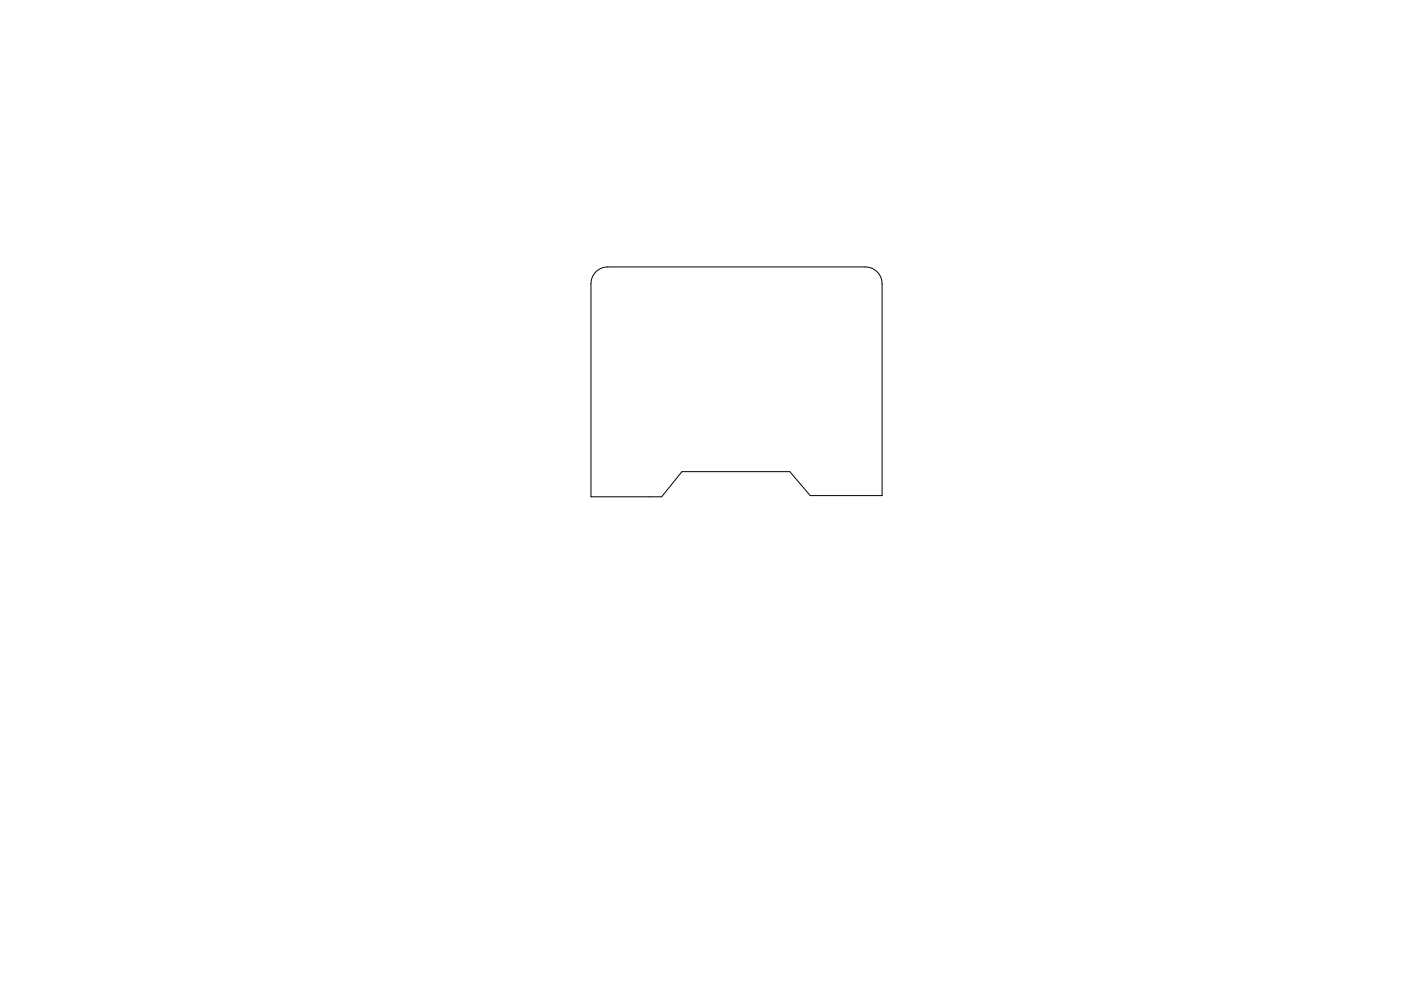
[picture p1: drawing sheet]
<svg xmlns="http://www.w3.org/2000/svg" width="297mm" height="210mm" viewBox="0 0 297 210" stroke-linecap="round" stroke-linejoin="round" font-family="sans-serif">
<path d="M126.3 57.7a3.6 3.6 0 0 1 2.6-1.1h54.6a3.6 3.6 0 0 1 3.5 3.6v45h-15.2l-4.3-5.1h-22.9l-4.3 5.3h-15v-45.2a3.6 3.6 0 0 1 1-2.5z" fill="none" stroke="#000" stroke-width=".21"/>
</svg>
